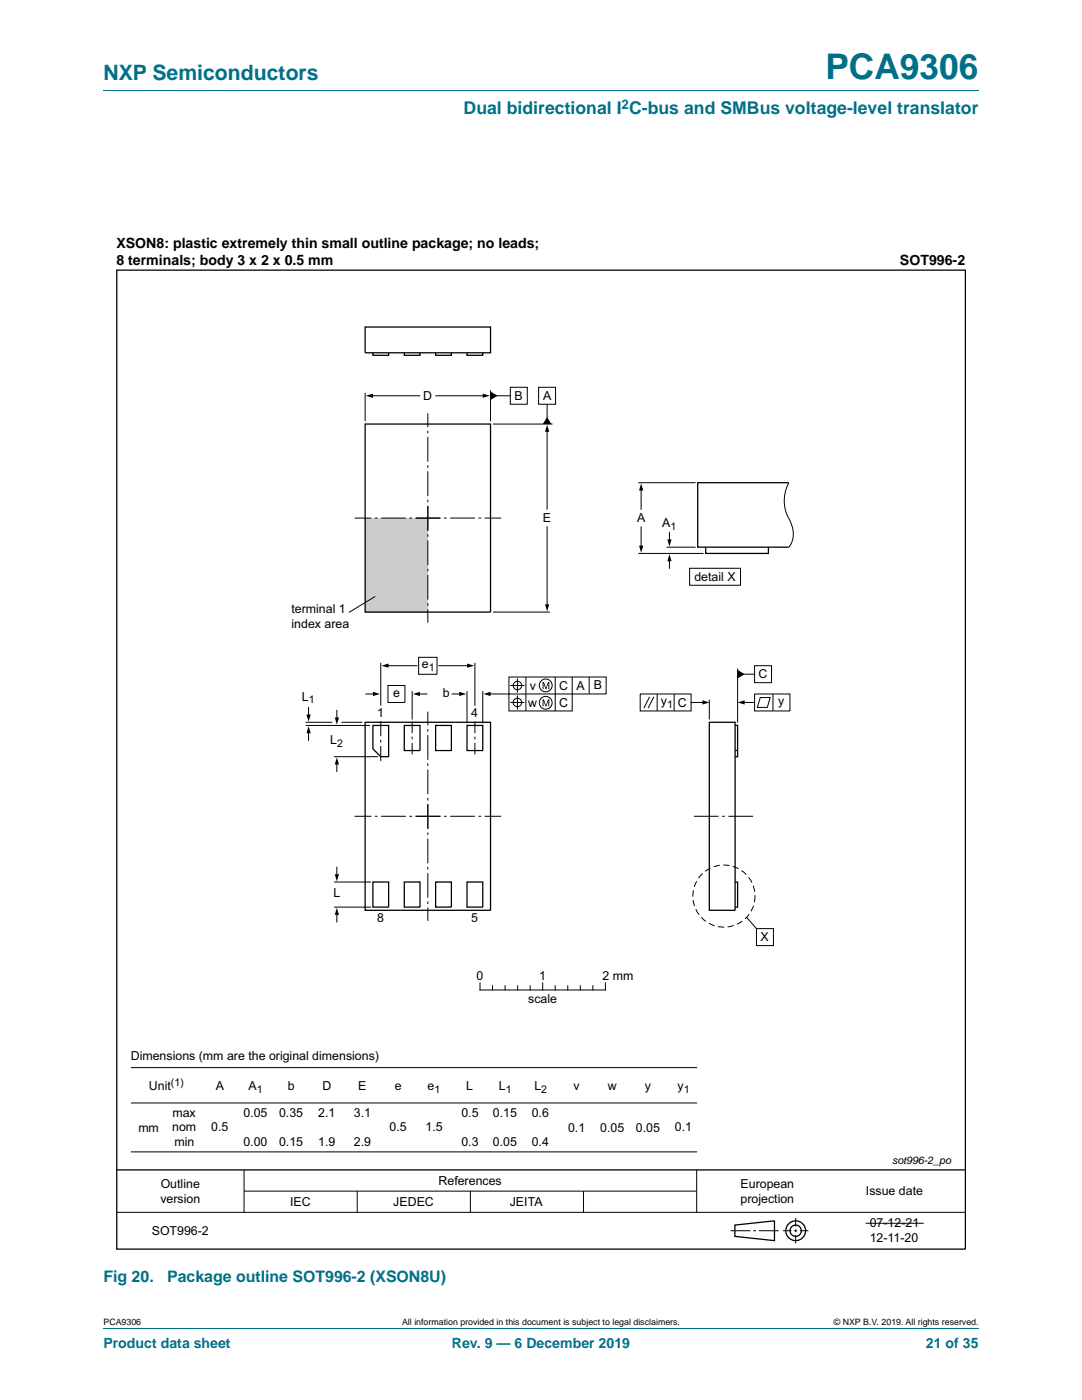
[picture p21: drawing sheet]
<svg xmlns="http://www.w3.org/2000/svg" width="216mm" height="279mm" viewBox="0 0 216 279" stroke-linecap="round" stroke-linejoin="round" font-family="sans-serif">
<defs><g id="words">
<text font-size="7" fill="#007088" x="164.7" y="15.8">PCA9306</text>
<text font-size="4.2" fill="#007088" x="20.6" y="16">NXP Semiconductors</text>
<text font-size="3.5" fill="#007088" x="92.5" y="22.8">Dual bidirectional I C-bus and SMBus voltage-level translator</text>
<g font-size="3.2" fill="#007088">
<text x="20.6" y="255.8">Fig 20.</text>
<text x="33.3" y="255.8">Package outline SOT996-2 (XSON8U)</text>
</g>
<g font-size="2.8">
<text x="23.2" y="49.5">XSON8: plastic extremely thin small outline package; no leads;</text>
<text x="23.2" y="52.9">8 terminals; body 3 x 2 x 0.5 mm</text>
<text x="179.6" y="52.9">SOT996-2</text>
</g>
<g font-size="2.8" fill="#007088">
<text x="20.6" y="269.1">Product data sheet</text>
<text x="90.2" y="269.1">Rev. 9 — 6 December 2019</text>
<text x="184.8" y="269.1">21 of 35</text>
</g>
<text font-size="2.6" fill="#007088" x="124" y="21.7">2</text>
<g font-size="2.5">
<text x="84.5" y="79.8">D</text>
<text x="102.7" y="79.8">B</text>
<text x="108.4" y="79.8">A</text>
<text x="108.3" y="104.2">E</text>
<text x="127.1" y="104.2">A</text>
<text x="132.1" y="105.3">A</text>
<text x="138.6" y="116">detail X</text>
<text x="58.2" y="122.3">terminal 1</text>
<text x="58.2" y="125.3">index area</text>
<text x="84.2" y="133.4">e</text>
<text x="105.7" y="137.6">v</text>
<text x="111.6" y="137.6">C</text>
<text x="115.1" y="137.6">A</text>
<text x="118.5" y="137.6">B</text>
<text x="151.3" y="135.4">C</text>
<text x="60.3" y="139.8">L</text>
<text x="75.2" y="143.2">1</text>
<text x="78.4" y="139.1">e</text>
<text x="88.4" y="139">b</text>
<text x="94" y="143.2">4</text>
<text x="105.4" y="141">w</text>
<text x="111.6" y="141">C</text>
<text x="131.9" y="140.7">y</text>
<text x="135.3" y="141">C</text>
<text x="155.3" y="140.7">y</text>
<text x="65.9" y="148.5">L</text>
<text x="66.5" y="179">L</text>
<text x="75.2" y="184.1">8</text>
<text x="94" y="184.1">5</text>
<text x="151.8" y="187.8">X</text>
<text x="95.1" y="195.6">0</text>
<text x="107.6" y="195.6">1</text>
<text x="120.2" y="195.6">2 mm</text>
<text x="105.4" y="200.1">scale</text>
<text x="26.1" y="211.6">Dimensions (mm are the original dimensions)</text>
<text x="29.7" y="217.5">Unit</text>
<text x="43" y="217.5">A</text>
<text x="49.6" y="217.5">A</text>
<text x="57.4" y="217.5">b</text>
<text x="64.3" y="217.5">D</text>
<text x="71.5" y="217.5">E</text>
<text x="78.8" y="217.5">e</text>
<text x="85.3" y="217.5">e</text>
<text x="93" y="217.5">L</text>
<text x="99.6" y="217.5">L</text>
<text x="106.7" y="217.5">L</text>
<text x="114.4" y="217.5">v</text>
<text x="121.3" y="217.5">w</text>
<text x="128.7" y="217.5">y</text>
<text x="135.2" y="217.5">y</text>
<text x="27.6" y="225.9">mm</text>
<text x="34.3" y="225.8">nom</text>
<text x="34.4" y="222.9">max</text>
<text x="42.2" y="225.8">0.5</text>
<text x="48.6" y="222.9">0.05</text>
<text x="55.7" y="222.9">0.35</text>
<text x="63.5" y="222.9">2.1</text>
<text x="70.6" y="222.9">3.1</text>
<text x="77.7" y="225.8">0.5</text>
<text x="84.9" y="225.8">1.5</text>
<text x="92.1" y="222.9">0.5</text>
<text x="98.4" y="222.9">0.15</text>
<text x="106.1" y="222.9">0.6</text>
<text x="113.3" y="225.9">0.1</text>
<text x="119.8" y="225.8">0.05</text>
<text x="126.9" y="225.9">0.05</text>
<text x="134.7" y="225.8">0.1</text>
<text x="34.8" y="228.8">min</text>
<text x="48.6" y="228.8">0.00</text>
<text x="55.7" y="228.8">0.15</text>
<text x="63.5" y="228.8">1.9</text>
<text x="70.6" y="228.8">2.9</text>
<text x="92.1" y="228.8">0.3</text>
<text x="98.4" y="228.8">0.05</text>
<text x="106.1" y="228.8">0.4</text>
<text x="32.1" y="237.1">Outline</text>
<text x="87.5" y="236.6">References</text>
<text x="147.8" y="237.1">European</text>
<text x="172.8" y="238.6">Issue date</text>
<text x="32" y="240.1">version</text>
<text x="57.9" y="240.8">IEC</text>
<text x="78.5" y="240.8">JEDEC</text>
<text x="101.7" y="240.8">JEITA</text>
<text x="147.8" y="240.1">projection</text>
<text x="173.5" y="244.9">07-12-21</text>
<text x="30.3" y="246.4">SOT996-2</text>
<text x="173.5" y="247.8">12-11-20</text>
</g>
<g font-size="2.1">
<text x="133.8" y="105.8">1</text>
<text x="85.6" y="133.9">1</text>
<text x="61.7" y="140.3">1</text>
<text x="133.1" y="141.2">1</text>
<text x="67.3" y="149">2</text>
<text x="34.1" y="216.8">(1)</text>
<text x="51.2" y="218">1</text>
<text x="86.7" y="218">1</text>
<text x="100.9" y="218">1</text>
<text x="108" y="218">2</text>
<text x="136.5" y="218">1</text>
<text x="178" y="232.2">sot996-2_po</text>
</g>
<g font-size="1.8">
<text x="20.6" y="264.5">PCA9306</text>
<text x="80.2" y="264.5">All information provided in this document is subject to legal disclaimers.</text>
<text x="166.4" y="264.5">© NXP B.V. 2019. All rights reserved.</text>
</g>
</g></defs>
<path d="M20.6 18.2h174.7M20.6 265.1h174.7" fill="none" stroke="#007088" stroke-width=".2"/>
<g fill="none" stroke="#000" stroke-width=".2">
<path d="M127.7 138.5h10.2v3.4h-10.2zM129.6 139.1l-1.1 2.2M130.5 139.1l-1.2 2.2M131.1 138.5v3.4M134.5 138.5v3.4M141.5 139.6v4M147.2 133.4v10.8M148.3 134.5h2.3M150.6 132.9h3.4v3.3h-3.4zM150.6 138.5h7v3.4h-7zM151.7 139.2h2l-.6 2h-2zM154.2 138.5v3.4"/>
<path d="M137.9 140.2h2.5M148.3 140.2h2.3M138.3 179.6l.3 1.2M138.4 177.7l-.1 1.2M138.5 162.9h4.9M139 175.9l-.5 1.1M140.2 174.3l-.8 1M141.8 173.3l-1.1 .6M143.6 172.7l-1.2 .3M144.1 162.9h.5M144.3 172.6l1.3 .1M145.3 162.9h5"/>
<path d="M146.2 172.9l1.2 .5M148 173.7l.9 .8M149.4 175.1l.6 1M150.3 176.8l.3 1.2M150.6 178.7l-.1 1.4M95.8 196.2v1.4h25v-1.4M98.3 196.7v.9M100.8 196.7v.9M103.3 196.7v.9M105.8 196.7v.9M108.3 196.2v1.4M110.8 196.7v.9"/>
<path d="M113.3 196.7v.9M115.8 196.7v.9M118.3 196.7v.9M138.9 181.5l.6 1M139.9 183.1l1 .8M141.5 184.3l1.1 .4M143.3 184.9l1.2 .1M146.4 184.7l-1.2 .3M148.1 183.8l-1 .7M149 183.1l1.9 2.2M149.5 182.5l-.8 .9M150.3 180.7l-.4 1.2"/>
<path d="M150.9 185.3h3.4v3.4h-3.4zM26.1 213.1h113M26.1 220.1h113M26.1 229.9h113M48.7 233.5v8.4M48.7 237.7h90.3M71.3 237.7v4.2M93.9 237.7v4.2M116.4 237.7v4.2M139 233.5v8.4M23.3 241.9h169.3M145.8 245.6h3.9"/>
<path d="M150.3 245.6h.6M151.4 245.6h4M156.2 245.6h1.7M158.5 245.6h.6M158.8 243.1v1.7M158.8 245.3v.6M158.8 246.5v1.7M159.6 245.6h1.7M172.7 244.1h11.6"/>
</g>
<g fill="none" stroke="#000" stroke-width=".25">
<path d="M23.3 53.9h169.3v195.4h-169.3zM72.9 65.3h25v5.1h-25zM74.4 70.4v.5h3.2v-.5M80.7 70.4v.5h3.1v-.5M86.9 70.4v.5h3.2v-.5M93.2 70.4v.5h3.1v-.5M141.5 144.1h5.2v37.6h-5.2zM146.7 144.8h.5v5h-.5M147.2 149.8v1.2h-.5M146.7 176h.5v5h-.5M23.3 233.5h169.3M146.6 244.5l7.9-.9v4l-7.9-.9z"/>
<circle cx="158.8" cy="245.6" r="1.13"/>
<circle cx="158.8" cy="245.6" r="1.98"/>
</g>
<path d="M140.2 139.8l1.4 .4-1.4 .4zM147.2 133.7l1.4 .8-1.4 .9zM147.2 140.2l1.4-.4v.8z" fill="#000"/>
<path d="M72.9 103.4h12.5v18.8h-12.5z" fill="#ccc"/>
<g fill="none" stroke="#000" stroke-width=".2">
<path d="M72.9 78.4v5.7M74.1 79h9.7M87 79h9.6M97.9 77.9v6.2M99 79h2.8M101.8 77.3h3.4v3.4h-3.4zM107.5 77.3h3.4v3.4h-3.4zM85.4 82.5v2.7M85.4 86v.5M85.4 87.2v4.9M85.4 92.8v.6M85.4 94.1v4.9"/>
<path d="M85.4 99.7v.5M98.4 84.6h11.9M109.2 80.7v2.8M109.2 85.9v15.7M127.4 96.3h11.4M127.9 97.6v4M157.4 96.3a7.5 7.5 0 0 0 0 7.2 4.8 4.8 0 0 1 0 5.7M70.7 103.4h3.4M74.8 103.4h.5M74.9 119l-5.3 3.2M76 103.4h5M81.7 103.4h.5"/>
<path d="M82.9 103.4h5M85.4 100.9v5M85.4 106.6v.5M85.4 107.8v5M85.4 113.5v.5M85.4 114.7v5M88.6 103.4h.5M89.8 103.4h5M95.5 103.4h.5M96.7 103.4h3.3M109.2 105.1v15.8M127.4 110.4h13"/>
<path d="M127.9 105.2v4M133 109.2h5.8M133.6 106.2v1.7M133.6 111.7v1.7M137.6 113.4h10.2v3.4h-10.2zM73 138.5h1.7M76 132.3v8.5M77.3 132.9h5.9M77.4 136.8h3.4v3.4h-3.4zM82.2 137.9v5.7M83.5 138.5h1.7M83.5 131.2h3.7v3.4h-3.7z"/>
<path d="M85.4 120.4v.5M85.4 121.6v2.7M87.6 132.9h5.9M90.2 138.5h1.7M93.2 137.9v6.5M94.8 132.3v8.5M96.3 137.9v6.5M98.4 122.2h11.3M101.6 135.1h19.4v3.4h-19.4zM101.8 136.8h2.9M103.2 135.4v2.8M103.2 138.8v2.8"/>
<path d="M104.9 135.1v6.8M110.8 135.1v6.8M114.2 135.1v6.8h-12.6v-3.4h-4M117.6 135.1v3.4M61 144.8h12.8M61 144.1h5.3M61.6 141.2v1.7M61.6 146v1.7M66.6 151h8.8M67.2 141.8v1.7M67.2 152.3v1.7M68.1 144.1h4.2"/>
<path d="M76 143.9v3M76 147.6v.6M76 148.9v3M82.2 144v2.3M82.2 147v.5M82.2 148.3v2.2M85.4 142v2.8M85.4 145.5v.5M85.4 146.7v4.9M85.4 152.3v.6M85.4 153.6v4.9M85.4 159.2v.6"/>
<path d="M94.8 144v2.3M94.8 147v.5M94.8 148.3v2.2M101.8 140.2h2.9M66.6 176h7.4M67.2 173.1v1.7M70.7 162.9h3.4M74.8 162.9h.5M76 162.9h5M81.7 162.9h.5M82.9 162.9h5M85.4 160.5v4.9"/>
<path d="M85.4 166.1v.6M85.4 167.4v4.9M85.4 173v.5M85.4 174.2v5M85.4 179.9v.5M88.6 162.9h.5M89.8 162.9h5M95.5 162.9h.5M96.7 162.9h3.3M66.6 181h7.4M67.2 182.3v1.7M85.4 181.1v2.7"/>
<circle cx="103.2" cy="136.8" r=".85"/>
<circle cx="108.9" cy="136.8" r="1.28"/>
<circle cx="103.2" cy="140.2" r=".85"/>
<circle cx="108.9" cy="140.3" r="1.28"/>
</g>
<g fill="#000">
<path d="M73 79l1.4-.4v.8zM96.3 78.6l1.4 .4-1.4 .4zM97.9 78.1l1.4 .9-1.4 .8zM109.2 83.2l.8 1.4h-1.7zM109.2 84.8l.4 1.4h-.8zM127.9 96.5l.5 1.4h-.9zM127.5 108.9h.9l-.5 1.4zM133.6 110.6l.4 1.4h-.8zM133.2 107.6h.8l-.4 1.5zM74.4 138.1l1.4 .4-1.4 .4zM76.1 132.9l1.4-.5v.9zM82.4 138.5l1.4-.4v.8z"/>
<path d="M91.6 138.1l1.4 .4-1.4 .4zM93.2 132.4l1.4 .5-1.4 .4zM96.5 138.5l1.4-.4v.8zM108.3 136.1h.2l.4 1.2 .4-1.2h.3v1.4h-.2v-1.2l-.4 1.2h-.2l-.4-1.2 .1 1.2h-.2zM108.8 120.6h.8l-.4 1.4zM61.2 142.6h.8l-.4 1.4zM61.6 144.9l.4 1.4h-.8zM66.8 143.2h.8l-.4 1.4zM67.2 151.2l.4 1.4h-.8zM108.3 139.6h.2l.4 1.2 .4-1.2h.3v1.4h-.2v-1.2l-.4 1.2h-.2l-.4-1.2 .1 1.2h-.2zM66.8 174.5h.8l-.4 1.4zM67.2 181.2l.4 1.4h-.8z"/>
</g>
<path d="M72.9 84.6h25v37.6h-25zM157.4 96.3h-18.2v12.9h18.2M140.8 109.2v1.2h12.5v-1.2M72.9 144.1h25v37.6h-25zM74.4 144.8h3.2v6.2h-1.6l-1.6-1.6zM80.7 144.8h3.1v5h-3.1zM86.9 144.8h3.2v5h-3.2zM93.2 144.8h3.1v5h-3.1zM74.4 176h3.2v5h-3.2zM80.7 176h3.1v5h-3.1zM86.9 176h3.2v5h-3.2zM93.2 176h3.1v5h-3.1z" fill="none" stroke="#000" stroke-width=".25"/>
<use href="#words"/>
</svg>
